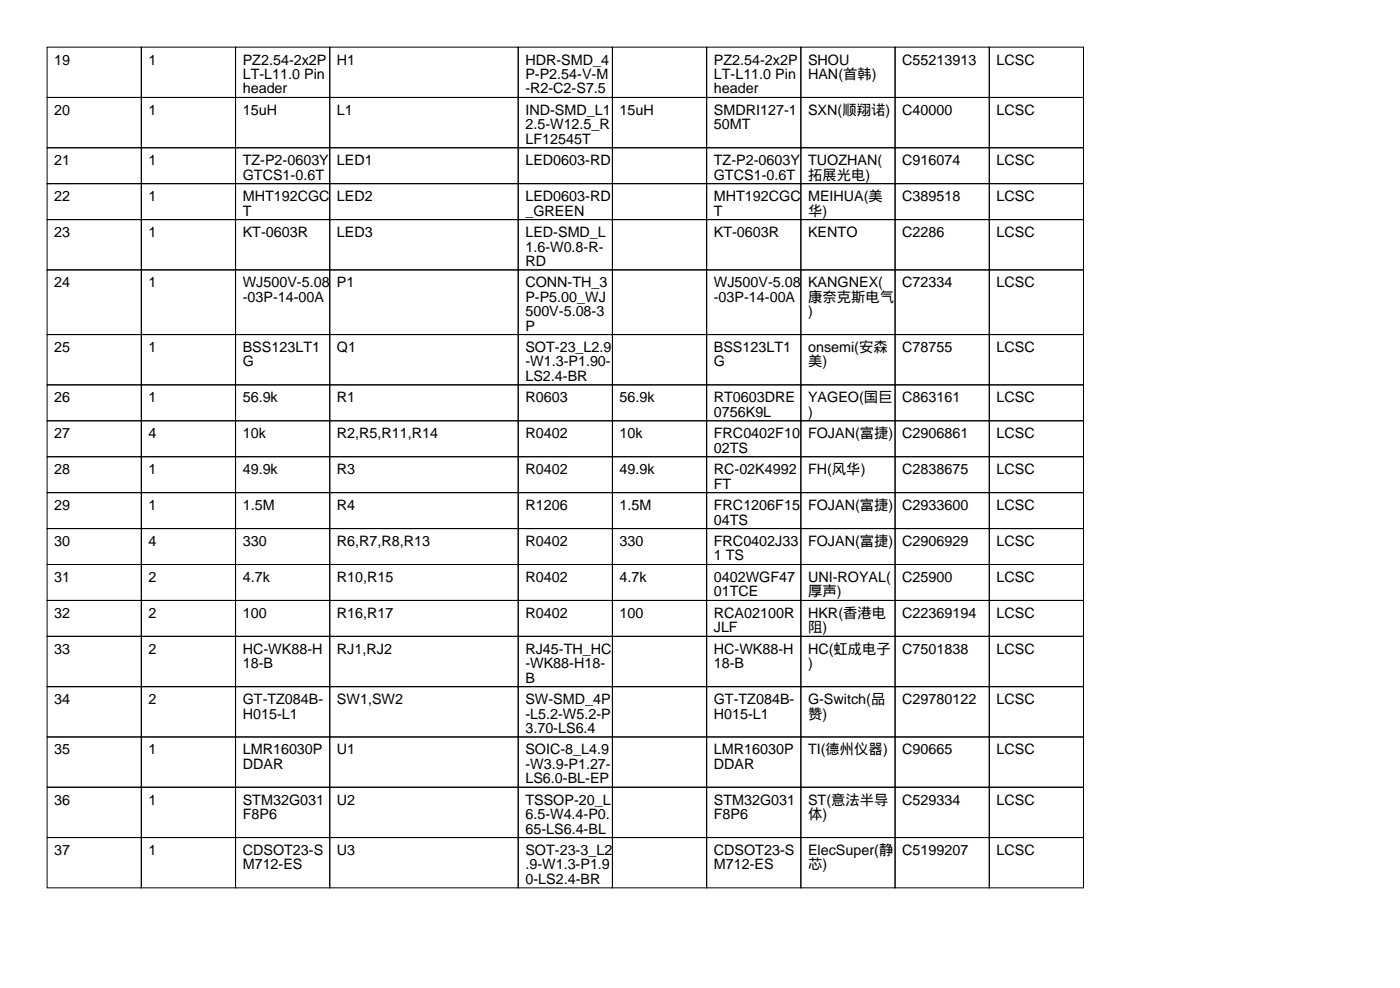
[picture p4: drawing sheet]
<svg xmlns="http://www.w3.org/2000/svg" width="297mm" height="210mm" viewBox="0 0 297 210" stroke-linecap="round" stroke-linejoin="round" font-family="sans-serif">
<defs><g id="words">
<g font-size="3">
<text x="11.5" y="13.7">19</text>
<text x="31.5" y="13.7">1</text>
<text x="51.5" y="13.7">PZ2.54-2x2P</text>
<text x="51.5" y="16.8">LT-L11.0 Pin</text>
<text x="71.5" y="13.7">H1</text>
<text x="111.5" y="13.7">HDR-SMD_4</text>
<text x="111.5" y="16.8">P-P2.54-V-M</text>
<text x="151.5" y="13.7">PZ2.54-2x2P</text>
<text x="151.5" y="16.8">LT-L11.0 Pin</text>
<text x="171.5" y="13.7">SHOU</text>
<text x="171.5" y="16.8">HAN(首韩)</text>
<text x="191.5" y="13.7">C55213913</text>
<text x="211.5" y="13.7">LCSC</text>
<text x="51.5" y="19.8">header</text>
<text x="111.5" y="19.8">-R2-C2-S7.5</text>
<text x="151.5" y="19.8">header</text>
<text x="11.5" y="24.4">20</text>
<text x="31.5" y="24.4">1</text>
<text x="51.5" y="24.4">15uH</text>
<text x="71.5" y="24.4">L1</text>
<text x="111.5" y="24.4">IND-SMD_L1</text>
<text x="111.5" y="27.4">2.5-W12.5_R</text>
<text x="131.5" y="24.4">15uH</text>
<text x="151.5" y="24.4">SMDRI127-1</text>
<text x="151.5" y="27.4">50MT</text>
<text x="171.5" y="24.4">SXN(顺翔诺)</text>
<text x="191.5" y="24.4">C40000</text>
<text x="211.5" y="24.4">LCSC</text>
<text x="11.5" y="35.1">21</text>
<text x="31.5" y="35.1">1</text>
<text x="51.5" y="35.1">TZ-P2-0603Y</text>
<text x="71.5" y="35.1">LED1</text>
<text x="111.5" y="30.5">LF12545T</text>
<text x="111.5" y="35.1">LED0603-RD</text>
<text x="151.5" y="35.1">TZ-P2-0603Y</text>
<text x="171.5" y="35.1">TUOZHAN(</text>
<text x="191.5" y="35.1">C916074</text>
<text x="211.5" y="35.1">LCSC</text>
<text x="51.5" y="38.1">GTCS1-0.6T</text>
<text x="151.5" y="38.1">GTCS1-0.6T</text>
<text x="171.5" y="38.1">拓展光电)</text>
<text x="11.5" y="42.7">22</text>
<text x="31.5" y="42.7">1</text>
<text x="51.5" y="42.7">MHT192CGC</text>
<text x="51.5" y="45.7">T</text>
<text x="71.5" y="42.7">LED2</text>
<text x="111.5" y="42.7">LED0603-RD</text>
<text x="111.5" y="45.7">_GREEN</text>
<text x="151.5" y="42.7">MHT192CGC</text>
<text x="151.5" y="45.7">T</text>
<text x="171.5" y="42.7">MEIHUA(美</text>
<text x="171.5" y="45.7">华)</text>
<text x="191.5" y="42.7">C389518</text>
<text x="211.5" y="42.7">LCSC</text>
<text x="11.5" y="50.3">23</text>
<text x="31.5" y="50.3">1</text>
<text x="51.5" y="50.3">KT-0603R</text>
<text x="71.5" y="50.3">LED3</text>
<text x="111.5" y="50.3">LED-SMD_L</text>
<text x="111.5" y="53.3">1.6-W0.8-R-</text>
<text x="151.5" y="50.3">KT-0603R</text>
<text x="171.5" y="50.3">KENTO</text>
<text x="191.5" y="50.3">C2286</text>
<text x="211.5" y="50.3">LCSC</text>
<text x="111.5" y="56.4">RD</text>
<text x="11.5" y="61">24</text>
<text x="31.5" y="61">1</text>
<text x="51.5" y="61">WJ500V-5.08</text>
<text x="51.5" y="64">-03P-14-00A</text>
<text x="71.5" y="61">P1</text>
<text x="111.5" y="61">CONN-TH_3</text>
<text x="111.5" y="64">P-P5.00_WJ</text>
<text x="151.5" y="61">WJ500V-5.08</text>
<text x="151.5" y="64">-03P-14-00A</text>
<text x="171.5" y="61">KANGNEX(</text>
<text x="171.5" y="64">康奈克斯电气</text>
<text x="191.5" y="61">C72334</text>
<text x="211.5" y="61">LCSC</text>
<text x="111.5" y="67.1">500V-5.08-3</text>
<text x="111.5" y="70.1">P</text>
<text x="171.5" y="67.1">)</text>
<text x="11.5" y="74.7">25</text>
<text x="31.5" y="74.7">1</text>
<text x="51.5" y="74.7">BSS123LT1</text>
<text x="51.5" y="77.7">G</text>
<text x="71.5" y="74.7">Q1</text>
<text x="111.5" y="74.7">SOT-23_L2.9</text>
<text x="111.5" y="77.7">-W1.3-P1.90-</text>
<text x="151.5" y="74.7">BSS123LT1</text>
<text x="151.5" y="77.7">G</text>
<text x="171.5" y="74.7">onsemi(安森</text>
<text x="171.5" y="77.7">美)</text>
<text x="191.5" y="74.7">C78755</text>
<text x="211.5" y="74.7">LCSC</text>
<text x="111.5" y="80.8">LS2.4-BR</text>
<text x="11.5" y="85.3">26</text>
<text x="31.5" y="85.3">1</text>
<text x="51.5" y="85.3">56.9k</text>
<text x="71.5" y="85.3">R1</text>
<text x="111.5" y="85.3">R0603</text>
<text x="131.5" y="85.3">56.9k</text>
<text x="151.5" y="85.3">RT0603DRE</text>
<text x="151.5" y="88.4">0756K9L</text>
<text x="171.5" y="85.3">YAGEO(国巨</text>
<text x="171.5" y="88.4">)</text>
<text x="191.5" y="85.3">C863161</text>
<text x="211.5" y="85.3">LCSC</text>
<text x="11.5" y="93">27</text>
<text x="31.5" y="93">4</text>
<text x="51.5" y="93">10k</text>
<text x="71.5" y="93">R2,R5,R11,R14</text>
<text x="111.5" y="93">R0402</text>
<text x="131.5" y="93">10k</text>
<text x="151.5" y="93">FRC0402F10</text>
<text x="171.5" y="93">FOJAN(富捷)</text>
<text x="191.5" y="93">C2906861</text>
<text x="211.5" y="93">LCSC</text>
<text x="11.5" y="100.6">28</text>
<text x="31.5" y="100.6">1</text>
<text x="51.5" y="100.6">49.9k</text>
<text x="71.5" y="100.6">R3</text>
<text x="111.5" y="100.6">R0402</text>
<text x="131.5" y="100.6">49.9k</text>
<text x="151.5" y="96">02TS</text>
<text x="151.5" y="100.6">RC-02K4992</text>
<text x="171.5" y="100.6">FH(风华)</text>
<text x="191.5" y="100.6">C2838675</text>
<text x="211.5" y="100.6">LCSC</text>
<text x="151.5" y="103.6">FT</text>
<text x="11.5" y="108.2">29</text>
<text x="31.5" y="108.2">1</text>
<text x="51.5" y="108.2">1.5M</text>
<text x="71.5" y="108.2">R4</text>
<text x="111.5" y="108.2">R1206</text>
<text x="131.5" y="108.2">1.5M</text>
<text x="151.5" y="108.2">FRC1206F15</text>
<text x="151.5" y="111.3">04TS</text>
<text x="171.5" y="108.2">FOJAN(富捷)</text>
<text x="191.5" y="108.2">C2933600</text>
<text x="211.5" y="108.2">LCSC</text>
<text x="11.5" y="115.8">30</text>
<text x="31.5" y="115.8">4</text>
<text x="51.5" y="115.8">330</text>
<text x="71.5" y="115.8">R6,R7,R8,R13</text>
<text x="111.5" y="115.8">R0402</text>
<text x="131.5" y="115.8">330</text>
<text x="151.5" y="115.8">FRC0402J33</text>
<text x="151.5" y="118.9">1 TS</text>
<text x="171.5" y="115.8">FOJAN(富捷)</text>
<text x="191.5" y="115.8">C2906929</text>
<text x="211.5" y="115.8">LCSC</text>
<text x="11.5" y="123.4">31</text>
<text x="31.5" y="123.4">2</text>
<text x="51.5" y="123.4">4.7k</text>
<text x="71.5" y="123.4">R10,R15</text>
<text x="111.5" y="123.4">R0402</text>
<text x="131.5" y="123.4">4.7k</text>
<text x="151.5" y="123.4">0402WGF47</text>
<text x="171.5" y="123.4">UNI-ROYAL(</text>
<text x="191.5" y="123.4">C25900</text>
<text x="211.5" y="123.4">LCSC</text>
<text x="11.5" y="131.1">32</text>
<text x="31.5" y="131.1">2</text>
<text x="51.5" y="131.1">100</text>
<text x="71.5" y="131.1">R16,R17</text>
<text x="111.5" y="131.1">R0402</text>
<text x="131.5" y="131.1">100</text>
<text x="151.5" y="126.5">01TCE</text>
<text x="151.5" y="131.1">RCA02100R</text>
<text x="171.5" y="126.5">厚声)</text>
<text x="171.5" y="131.1">HKR(香港电</text>
<text x="191.5" y="131.1">C22369194</text>
<text x="211.5" y="131.1">LCSC</text>
<text x="151.5" y="134.1">JLF</text>
<text x="171.5" y="134.1">阻)</text>
<text x="11.5" y="138.7">33</text>
<text x="31.5" y="138.7">2</text>
<text x="51.5" y="138.7">HC-WK88-H</text>
<text x="51.5" y="141.7">18-B</text>
<text x="71.5" y="138.7">RJ1,RJ2</text>
<text x="111.5" y="138.7">RJ45-TH_HC</text>
<text x="111.5" y="141.7">-WK88-H18-</text>
<text x="151.5" y="138.7">HC-WK88-H</text>
<text x="151.5" y="141.7">18-B</text>
<text x="171.5" y="138.7">HC(虹成电子</text>
<text x="171.5" y="141.7">)</text>
<text x="191.5" y="138.7">C7501838</text>
<text x="211.5" y="138.7">LCSC</text>
<text x="11.5" y="149.4">34</text>
<text x="31.5" y="149.4">2</text>
<text x="51.5" y="149.4">GT-TZ084B-</text>
<text x="71.5" y="149.4">SW1,SW2</text>
<text x="111.5" y="144.8">B</text>
<text x="111.5" y="149.4">SW-SMD_4P</text>
<text x="151.5" y="149.4">GT-TZ084B-</text>
<text x="171.5" y="149.4">G-Switch(品</text>
<text x="191.5" y="149.4">C29780122</text>
<text x="211.5" y="149.4">LCSC</text>
<text x="51.5" y="152.4">H015-L1</text>
<text x="111.5" y="152.4">-L5.2-W5.2-P</text>
<text x="111.5" y="155.5">3.70-LS6.4</text>
<text x="151.5" y="152.4">H015-L1</text>
<text x="171.5" y="152.4">赞)</text>
<text x="11.5" y="160">35</text>
<text x="31.5" y="160">1</text>
<text x="51.5" y="160">LMR16030P</text>
<text x="71.5" y="160">U1</text>
<text x="111.5" y="160">SOIC-8_L4.9</text>
<text x="151.5" y="160">LMR16030P</text>
<text x="171.5" y="160">TI(德州仪器)</text>
<text x="191.5" y="160">C90665</text>
<text x="211.5" y="160">LCSC</text>
<text x="51.5" y="163.1">DDAR</text>
<text x="111.5" y="163.1">-W3.9-P1.27-</text>
<text x="111.5" y="166.1">LS6.0-BL-EP</text>
<text x="151.5" y="163.1">DDAR</text>
<text x="11.5" y="170.7">36</text>
<text x="31.5" y="170.7">1</text>
<text x="51.5" y="170.7">STM32G031</text>
<text x="51.5" y="173.7">F8P6</text>
<text x="71.5" y="170.7">U2</text>
<text x="111.5" y="170.7">TSSOP-20_L</text>
<text x="111.5" y="173.7">6.5-W4.4-P0.</text>
<text x="151.5" y="170.7">STM32G031</text>
<text x="151.5" y="173.7">F8P6</text>
<text x="171.5" y="170.7">ST(意法半导</text>
<text x="171.5" y="173.7">体)</text>
<text x="191.5" y="170.7">C529334</text>
<text x="211.5" y="170.7">LCSC</text>
<text x="111.5" y="176.8">65-LS6.4-BL</text>
<text x="11.5" y="181.4">37</text>
<text x="31.5" y="181.4">1</text>
<text x="51.5" y="181.4">CDSOT23-S</text>
<text x="51.5" y="184.4">M712-ES</text>
<text x="71.5" y="181.4">U3</text>
<text x="111.5" y="181.4">SOT-23-3_L2</text>
<text x="111.5" y="184.4">.9-W1.3-P1.9</text>
<text x="151.5" y="181.4">CDSOT23-S</text>
<text x="151.5" y="184.4">M712-ES</text>
<text x="171.5" y="181.4">ElecSuper(静</text>
<text x="171.5" y="184.4">芯)</text>
<text x="191.5" y="181.4">C5199207</text>
<text x="211.5" y="181.4">LCSC</text>
<text x="111.5" y="187.5">0-LS2.4-BR</text>
</g>
</g></defs>
<g fill="none" stroke="#000" stroke-width=".21">
<path d="M10 10h20v10.7h-20zM30 10h20v10.7h-20zM50 10h20v10.7h-20zM70 10h40v10.7h-40zM110 10h20v10.7h-20zM130 10h20v10.7h-20zM150 10h20v10.7h-20zM170 10h20v10.7h-20zM190 10h20v10.7h-20zM210 10h20v10.7h-20zM10 20.7h20v10.6h-20zM10 31.3h20v7.7h-20z"/>
<path d="M10 39h20v7.6h-20zM30 20.7h20v10.6h-20zM30 31.3h20v7.7h-20zM30 39h20v7.6h-20zM50 20.7h20v10.6h-20zM50 31.3h20v7.7h-20zM50 39h20v7.6h-20zM70 20.7h40v10.6h-40zM70 31.3h40v7.7h-40zM70 39h40v7.6h-40zM110 20.7h20v10.6h-20zM110 31.3h20v7.7h-20z"/>
<path d="M110 39h20v7.6h-20zM130 20.7h20v10.6h-20zM130 31.3h20v7.7h-20zM130 39h20v7.6h-20zM150 20.7h20v10.6h-20zM150 31.3h20v7.7h-20zM150 39h20v7.6h-20zM170 20.7h20v10.6h-20zM170 31.3h20v7.7h-20zM170 39h20v7.6h-20zM190 20.7h20v10.6h-20zM190 31.3h20v7.7h-20z"/>
<path d="M190 39h20v7.6h-20zM210 20.7h20v10.6h-20zM210 31.3h20v7.7h-20zM210 39h20v7.6h-20zM10 46.6h20v10.6h-20zM10 57.2h20v13.8h-20zM30 46.6h20v10.6h-20zM30 57.2h20v13.8h-20zM50 46.6h20v10.6h-20zM50 57.2h20v13.8h-20zM70 46.6h40v10.6h-40zM70 57.2h40v13.8h-40z"/>
<path d="M110 46.6h20v10.6h-20zM110 57.2h20v13.8h-20zM130 46.6h20v10.6h-20zM130 57.2h20v13.8h-20zM150 46.6h20v10.6h-20zM150 57.2h20v13.8h-20zM170 46.6h20v10.6h-20zM170 57.2h20v13.8h-20zM190 46.6h20v10.6h-20zM190 57.2h20v13.8h-20zM210 46.6h20v10.6h-20zM210 57.2h20v13.8h-20z"/>
<path d="M10 71h20v10.6h-20zM30 71h20v10.6h-20zM50 71h20v10.6h-20zM70 71h40v10.6h-40zM110 71h20v10.6h-20zM130 71h20v10.6h-20zM150 71h20v10.6h-20zM170 71h20v10.6h-20zM190 71h20v10.6h-20zM210 71h20v10.6h-20zM10 81.6h20v7.6h-20zM10 89.2h20v7.7h-20z"/>
<path d="M10 96.9h20v7.6h-20zM30 81.6h20v7.6h-20zM30 89.2h20v7.7h-20zM30 96.9h20v7.6h-20zM50 81.6h20v7.6h-20zM50 89.2h20v7.7h-20zM50 96.9h20v7.6h-20zM70 81.6h40v7.6h-40zM70 89.2h40v7.7h-40zM70 96.9h40v7.6h-40zM110 81.6h20v7.6h-20zM110 89.2h20v7.7h-20z"/>
<path d="M110 96.9h20v7.6h-20zM130 81.6h20v7.6h-20zM130 89.2h20v7.7h-20zM130 96.9h20v7.6h-20zM150 81.6h20v7.6h-20zM150 89.2h20v7.7h-20zM150 96.9h20v7.6h-20zM170 81.6h20v7.6h-20zM170 89.2h20v7.7h-20zM170 96.9h20v7.6h-20zM190 81.6h20v7.6h-20zM190 89.2h20v7.7h-20z"/>
<path d="M190 96.9h20v7.6h-20zM210 81.6h20v7.6h-20zM210 89.2h20v7.7h-20zM210 96.9h20v7.6h-20zM10 104.5h20v7.6h-20zM10 112.1h20v7.6h-20zM10 119.7h20v7.6h-20zM30 104.5h20v7.6h-20zM30 112.1h20v7.6h-20zM30 119.7h20v7.6h-20zM50 104.5h20v7.6h-20zM50 112.1h20v7.6h-20z"/>
<path d="M50 119.7h20v7.6h-20zM70 104.5h40v7.6h-40zM70 112.1h40v7.6h-40zM70 119.7h40v7.6h-40zM110 104.5h20v7.6h-20zM110 112.1h20v7.6h-20zM110 119.7h20v7.6h-20zM130 104.5h20v7.6h-20zM130 112.1h20v7.6h-20zM130 119.7h20v7.6h-20zM150 104.5h20v7.6h-20zM150 112.1h20v7.6h-20z"/>
<path d="M150 119.7h20v7.6h-20zM170 104.5h20v7.6h-20zM170 112.1h20v7.6h-20zM170 119.7h20v7.6h-20zM190 104.5h20v7.6h-20zM190 112.1h20v7.6h-20zM190 119.7h20v7.6h-20zM210 104.5h20v7.6h-20zM210 112.1h20v7.6h-20zM210 119.7h20v7.6h-20zM10 127.3h20v7.7h-20zM10 135h20v10.6h-20z"/>
<path d="M30 127.3h20v7.7h-20zM30 135h20v10.6h-20zM50 127.3h20v7.7h-20zM50 135h20v10.6h-20zM70 127.3h40v7.7h-40zM70 135h40v10.6h-40zM110 127.3h20v7.7h-20zM110 135h20v10.6h-20zM130 127.3h20v7.7h-20zM130 135h20v10.6h-20zM150 127.3h20v7.7h-20zM150 135h20v10.6h-20z"/>
<path d="M170 127.3h20v7.7h-20zM170 135h20v10.6h-20zM190 127.3h20v7.7h-20zM190 135h20v10.6h-20zM210 127.3h20v7.7h-20zM210 135h20v10.6h-20zM10 145.6h20v10.7h-20zM10 156.3h20v10.7h-20zM30 145.6h20v10.7h-20zM30 156.3h20v10.7h-20zM50 145.6h20v10.7h-20zM50 156.3h20v10.7h-20z"/>
<path d="M70 145.6h40v10.7h-40zM70 156.3h40v10.7h-40zM110 145.6h20v10.7h-20zM110 156.3h20v10.7h-20zM130 145.6h20v10.7h-20zM130 156.3h20v10.7h-20zM150 145.6h20v10.7h-20zM150 156.3h20v10.7h-20zM170 145.6h20v10.7h-20zM170 156.3h20v10.7h-20zM190 145.6h20v10.7h-20zM190 156.3h20v10.7h-20z"/>
<path d="M210 145.6h20v10.7h-20zM210 156.3h20v10.7h-20zM10 167h20v10.6h-20zM10 177.6h20v10.7h-20zM30 167h20v10.6h-20zM30 177.6h20v10.7h-20zM50 167h20v10.6h-20zM50 177.6h20v10.7h-20zM70 167h40v10.6h-40zM70 177.6h40v10.7h-40zM110 167h20v10.6h-20zM110 177.6h20v10.7h-20z"/>
<path d="M130 167h20v10.6h-20zM130 177.6h20v10.7h-20zM150 167h20v10.6h-20zM150 177.6h20v10.7h-20zM170 167h20v10.6h-20zM170 177.6h20v10.7h-20zM190 167h20v10.6h-20zM190 177.6h20v10.7h-20zM210 167h20v10.6h-20zM210 177.6h20v10.7h-20z"/>
</g>
<use href="#words"/>
</svg>
